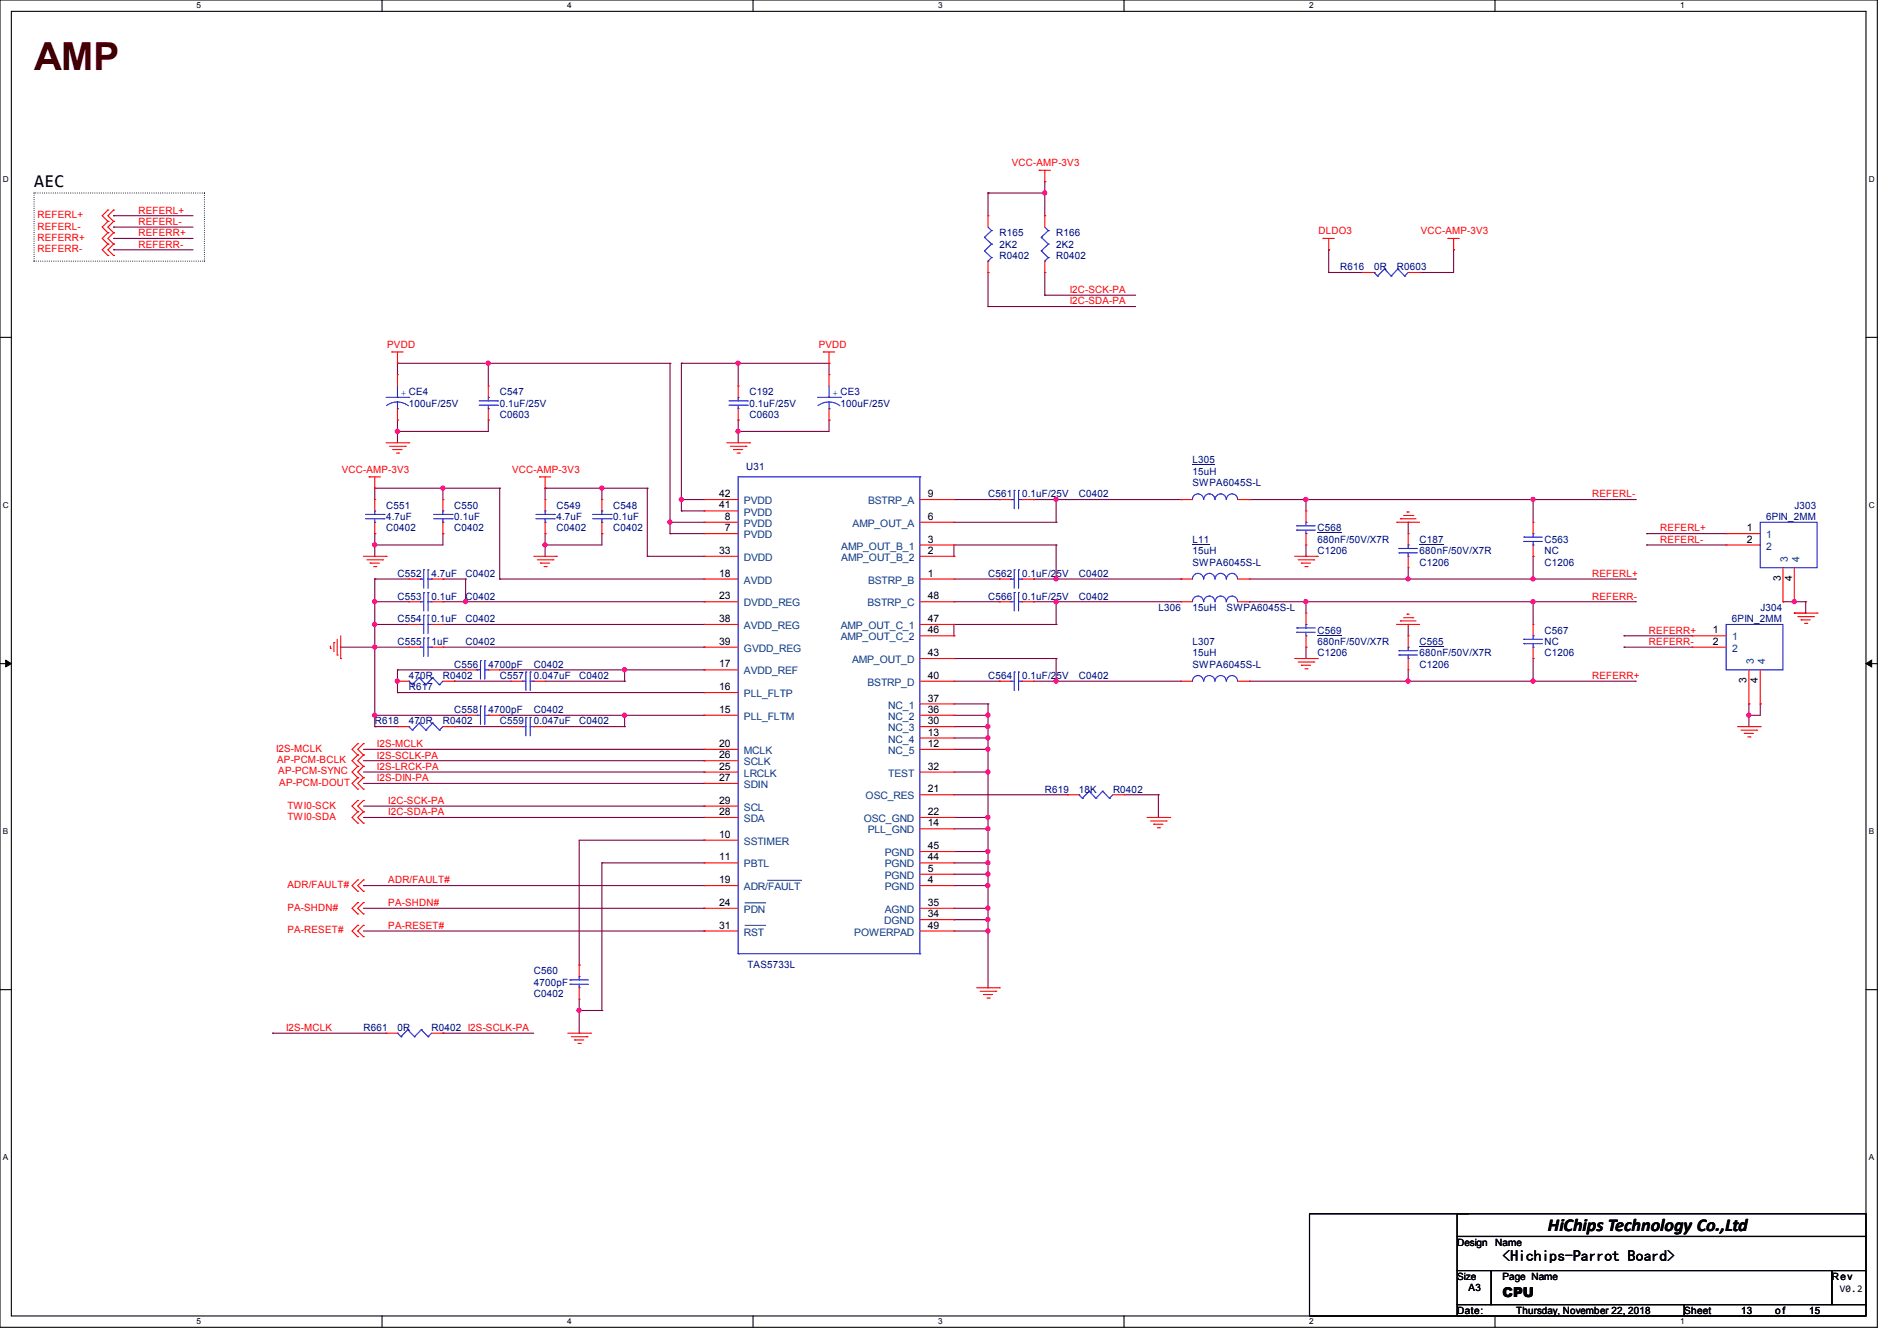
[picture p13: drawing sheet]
<svg xmlns="http://www.w3.org/2000/svg" width="297mm" height="210mm" viewBox="0 0 297 210" stroke-linecap="round" stroke-linejoin="round" font-family="sans-serif">
<defs><g id="words">
<text font-size="6.1" fill="#400000" x="5.3" y="11">AMP</text>
<g font-size="2.8">
<text x="5.3" y="29.3">AEC</text>
<text x="242.4" y="192.8">HiChips Technology Co.,Ltd</text>
</g>
<text font-size="2.5" x="235.2" y="197.5">&lt;Hichips-Parrot Board&gt;</text>
<text font-size="2.1" x="235.2" y="203.1">CPU</text>
<g font-size="1.6" fill="#f00">
<text x="158.4" y="26">VCC-AMP-3V3</text>
<text x="5.9" y="34.2">REFERL+</text>
<text x="5.9" y="35.9">REFERL-</text>
<text x="21.7" y="33.4">REFERL+</text>
<text x="21.7" y="35.2">REFERL-</text>
<text x="5.9" y="37.7">REFERR+</text>
<text x="5.9" y="39.5">REFERR-</text>
<text x="21.7" y="37">REFERR+</text>
<text x="21.7" y="38.8">REFERR-</text>
<text x="206.4" y="36.7">DLDO3</text>
<text x="222.4" y="36.7">VCC-AMP-3V3</text>
<text x="167.5" y="45.9">I2C-SCK-PA</text>
<text x="167.5" y="47.7">I2C-SDA-PA</text>
<text x="60.6" y="54.4">PVDD</text>
<text x="128.2" y="54.4">PVDD</text>
<text x="53.5" y="74">VCC-AMP-3V3</text>
<text x="80.2" y="74">VCC-AMP-3V3</text>
<text x="249.3" y="77.9">REFERL-</text>
<text x="259.9" y="83.2">REFERL+</text>
<text x="259.9" y="85">REFERL-</text>
<text x="249.3" y="90.3">REFERL+</text>
<text x="249.3" y="93.9">REFERR-</text>
<text x="258.2" y="99.2">REFERR+</text>
<text x="258.2" y="101">REFERR-</text>
<text x="249.3" y="106.3">REFERR+</text>
<text x="43.2" y="117.7">I2S-MCLK</text>
<text x="43.4" y="119.5">AP-PCM-BCLK</text>
<text x="59" y="117">I2S-MCLK</text>
<text x="59" y="118.8">I2S-SCLK-PA</text>
<text x="43.6" y="121.3">AP-PCM-SYNC</text>
<text x="43.7" y="123.1">AP-PCM-DOUT</text>
<text x="59" y="122.3">I2S-DIN-PA</text>
<text x="59" y="120.6">I2S-LRCK-PA</text>
<text x="60.8" y="125.9">I2C-SCK-PA</text>
<text x="45" y="126.6">TWI0-SCK</text>
<text x="45" y="128.4">TWI0-SDA</text>
<text x="60.8" y="127.7">I2C-SDA-PA</text>
<text x="45" y="142.6">PA-SHDN#</text>
<text x="45" y="139.1">ADR/FAULT#</text>
<text x="60.8" y="138.3">ADR/FAULT#</text>
<text x="60.8" y="141.9">PA-SHDN#</text>
<text x="45" y="146.2">PA-RESET#</text>
<text x="60.8" y="145.5">PA-RESET#</text>
<text x="44.8" y="161.5">I2S-MCLK</text>
</g>
<g font-size="1.6" fill="#000080">
<text x="156.5" y="37">R165</text>
<text x="156.5" y="38.8">2K2</text>
<text x="156.5" y="40.6">R0402</text>
<text x="165.4" y="37">R166</text>
<text x="165.4" y="38.8">2K2</text>
<text x="165.4" y="40.6">R0402</text>
<text x="209.8" y="42.3">R616</text>
<text x="215.2" y="42.3">0R</text>
<text x="218.7" y="42.3">R0603</text>
<text x="64" y="63.7">100uF/25V</text>
<text x="78.2" y="61.9">C547</text>
<text x="78.2" y="63.7">0.1uF/25V</text>
<text x="78.2" y="65.4">C0603</text>
<text x="117.4" y="61.9">C192</text>
<text x="117.4" y="63.7">0.1uF/25V</text>
<text x="117.4" y="65.4">C0603</text>
<text x="131.6" y="63.7">100uF/25V</text>
<text x="116.8" y="73.6">U31</text>
<text x="154.7" y="77.9">C561</text>
<text x="160" y="77.9">0.1uF/25V</text>
<text x="168.9" y="77.9">C0402</text>
<text x="186.7" y="72.6">L305</text>
<text x="186.7" y="74.3">15uH</text>
<text x="186.7" y="76.1">SWPA6045S-L</text>
<text x="60.5" y="79.7">C551</text>
<text x="60.5" y="81.4">4.7uF</text>
<text x="60.5" y="83.2">C0402</text>
<text x="71.1" y="79.7">C550</text>
<text x="71.1" y="81.4">0.1uF</text>
<text x="71.1" y="83.2">C0402</text>
<text x="87.1" y="79.7">C549</text>
<text x="87.1" y="81.4">4.7uF</text>
<text x="87.1" y="83.2">C0402</text>
<text x="96" y="79.7">C548</text>
<text x="96" y="81.4">0.1uF</text>
<text x="96" y="83.2">C0402</text>
<text x="206.3" y="83.2">C568</text>
<text x="276.5" y="81.4">6PIN_2MM</text>
<text x="280.9" y="79.7">J303</text>
<text x="186.7" y="85">L11</text>
<text x="186.7" y="86.8">15uH</text>
<text x="186.7" y="88.6">SWPA6045S-L</text>
<text x="206.3" y="85">680nF/50V/X7R</text>
<text x="206.3" y="86.8">C1206</text>
<text x="222.3" y="85">C187</text>
<text x="222.3" y="86.8">680nF/50V/X7R</text>
<text x="222.3" y="88.6">C1206</text>
<text x="241.8" y="85">C563</text>
<text x="241.8" y="86.8">NC</text>
<text x="241.8" y="88.6">C1206</text>
<text x="62.2" y="93.9">C553</text>
<text x="62.2" y="90.3">C552</text>
<text x="67.6" y="93.9">0.1uF</text>
<text x="67.6" y="90.3">4.7uF</text>
<text x="72.9" y="93.9">C0402</text>
<text x="72.9" y="90.3">C0402</text>
<text x="154.7" y="93.9">C566</text>
<text x="154.7" y="90.3">C562</text>
<text x="160" y="93.9">0.1uF/25V</text>
<text x="160" y="90.3">0.1uF/25V</text>
<text x="168.9" y="93.9">C0402</text>
<text x="168.9" y="90.3">C0402</text>
<text x="181.4" y="95.7">L306</text>
<text x="186.7" y="95.7">15uH</text>
<text x="192" y="95.7">SWPA6045S-L</text>
<text x="275.6" y="95.7">J304</text>
<text x="62.2" y="101">C555</text>
<text x="62.2" y="97.5">C554</text>
<text x="67.6" y="101">1uF</text>
<text x="67.6" y="97.5">0.1uF</text>
<text x="72.9" y="101">C0402</text>
<text x="72.9" y="97.5">C0402</text>
<text x="186.7" y="101">L307</text>
<text x="206.3" y="99.2">C569</text>
<text x="206.3" y="101">680nF/50V/X7R</text>
<text x="222.3" y="101">C565</text>
<text x="241.8" y="99.2">C567</text>
<text x="241.8" y="101">NC</text>
<text x="271.2" y="97.5">6PIN_2MM</text>
<text x="64" y="106.3">470R</text>
<text x="69.3" y="106.3">R0402</text>
<text x="71.1" y="104.6">C556</text>
<text x="76.5" y="104.6">4700pF</text>
<text x="78.2" y="106.3">C557</text>
<text x="83.6" y="104.6">C0402</text>
<text x="83.6" y="106.3">0.047uF</text>
<text x="90.7" y="106.3">C0402</text>
<text x="154.7" y="106.3">C564</text>
<text x="160" y="106.3">0.1uF/25V</text>
<text x="168.9" y="106.3">C0402</text>
<text x="186.7" y="102.8">15uH</text>
<text x="186.7" y="104.6">SWPA6045S-L</text>
<text x="206.3" y="102.8">C1206</text>
<text x="222.3" y="102.8">680nF/50V/X7R</text>
<text x="222.3" y="104.6">C1206</text>
<text x="241.8" y="102.8">C1206</text>
<text x="58.7" y="113.5">R618</text>
<text x="64" y="113.5">470R</text>
<text x="64" y="108.1">R617</text>
<text x="69.3" y="113.5">R0402</text>
<text x="71.1" y="111.7">C558</text>
<text x="76.5" y="111.7">4700pF</text>
<text x="78.2" y="113.5">C559</text>
<text x="83.6" y="113.5">0.047uF</text>
<text x="83.6" y="111.7">C0402</text>
<text x="90.7" y="113.5">C0402</text>
<text x="163.6" y="124.1">R619</text>
<text x="168.9" y="124.1">18K</text>
<text x="174.3" y="124.1">R0402</text>
<text x="83.6" y="152.6">C560</text>
<text x="83.6" y="154.3">4700pF</text>
<text x="117" y="151.5">TAS5733L</text>
<text x="56.9" y="161.5">R661</text>
<text x="62.2" y="161.5">0R</text>
<text x="67.6" y="161.5">R0402 I2S-SCLK-PA</text>
<text x="83.6" y="156.1">C0402</text>
</g>
<g font-size="1.6">
<text x="112.6" y="77.9">42</text>
<text x="145.3" y="77.9">9</text>
<text x="112.6" y="79.6">41</text>
<text x="113.5" y="81.4">8</text>
<text x="113.5" y="83.2">7</text>
<text x="145.3" y="81.4">6</text>
<text x="273.5" y="83.2">1</text>
<text x="112.6" y="86.7">33</text>
<text x="145.3" y="85">3</text>
<text x="145.3" y="86.7">2</text>
<text x="273.5" y="85">2</text>
<text x="112.6" y="90.3">18</text>
<text x="112.6" y="93.9">23</text>
<text x="145.3" y="90.3">1</text>
<text x="145.3" y="93.9">48</text>
<text x="278.8" y="91" transform="rotate(-90 278.8 91)">3</text>
<text x="280.6" y="91" transform="rotate(-90 280.6 91)">4</text>
<text x="112.6" y="97.4">38</text>
<text x="112.6" y="101">39</text>
<text x="145.3" y="97.4">47</text>
<text x="145.3" y="99.2">46</text>
<text x="268.2" y="99.2">1</text>
<text x="268.2" y="101">2</text>
<text x="112.6" y="104.5">17</text>
<text x="145.3" y="102.7">43</text>
<text x="145.3" y="106.3">40</text>
<text x="273.5" y="107" transform="rotate(-90 273.5 107)">3</text>
<text x="275.2" y="107" transform="rotate(-90 275.2 107)">4</text>
<text x="112.6" y="108.1">16</text>
<text x="112.6" y="111.6">15</text>
<text x="145.3" y="109.9">37</text>
<text x="145.3" y="111.6">36</text>
<text x="145.3" y="113.4">30</text>
<text x="112.6" y="117">20</text>
<text x="112.6" y="118.7">26</text>
<text x="145.3" y="115.2">13</text>
<text x="145.3" y="117">12</text>
<text x="112.6" y="120.5">25</text>
<text x="112.6" y="122.3">27</text>
<text x="112.6" y="125.9">29</text>
<text x="145.3" y="120.5">32</text>
<text x="145.3" y="124.1">21</text>
<text x="112.6" y="127.6">28</text>
<text x="112.6" y="131.2">10</text>
<text x="145.3" y="127.6">22</text>
<text x="145.3" y="129.4">14</text>
<text x="112.6" y="134.7">11</text>
<text x="145.3" y="134.7">44</text>
<text x="145.3" y="133">45</text>
<text x="145.3" y="136.5">5</text>
<text x="112.6" y="138.3">19</text>
<text x="112.6" y="141.9">24</text>
<text x="145.3" y="138.3">4</text>
<text x="145.3" y="141.9">35</text>
<text x="145.3" y="143.6">34</text>
<text x="112.6" y="145.4">31</text>
<text x="145.3" y="145.4">49</text>
<text x="228.1" y="195.1">Design</text>
<text x="234.1" y="195.1">Name</text>
<text x="228.1" y="200.4">Size</text>
<text x="229.9" y="202.2">A3</text>
<text x="235.2" y="200.4">Page Name</text>
<text x="286.8" y="200.4">Rev</text>
<text x="288" y="202.4">V0.2</text>
<text x="228.1" y="205.7">Date:</text>
<text x="237.4" y="205.7">Thursday, November 22, 2018</text>
<text x="263.7" y="205.7">Sheet</text>
<text x="272.6" y="205.7">13</text>
<text x="277.9" y="205.7">o f</text>
<text x="283.3" y="205.7">15</text>
</g>
<g font-size="1.6" fill="#004080">
<text x="116.5" y="79">PVDD</text>
<text x="116.5" y="80.7">PVDD</text>
<text x="116.5" y="82.5">PVDD</text>
<text x="133.5" y="82.5">AMP_OUT_A</text>
<text x="135.9" y="79">BSTRP_A</text>
<text x="116.5" y="84.3">PVDD</text>
<text x="116.5" y="87.8">DVDD</text>
<text x="131.7" y="86.1">AMP_OUT_B_1</text>
<text x="131.7" y="87.8">AMP_OUT_B_2</text>
<text x="276.5" y="84.3">1</text>
<text x="276.5" y="86.1">2</text>
<text x="279.9" y="88" transform="rotate(-90 279.9 88)">3</text>
<text x="281.7" y="88" transform="rotate(-90 281.7 88)">4</text>
<text x="116.5" y="91.4">AVDD</text>
<text x="116.5" y="95">DVDD_REG</text>
<text x="135.8" y="95">BSTRP_C</text>
<text x="135.9" y="91.4">BSTRP_B</text>
<text x="116.5" y="98.5">AVDD_REG</text>
<text x="131.6" y="98.5">AMP_OUT_C_1</text>
<text x="131.6" y="100.3">AMP_OUT_C_2</text>
<text x="271.2" y="100.3">1</text>
<text x="116.5" y="102.1">GVDD_REG</text>
<text x="116.5" y="105.6">AVDD_REF</text>
<text x="133.4" y="103.8">AMP_OUT_D</text>
<text x="135.8" y="107.4">BSTRP_D</text>
<text x="271.2" y="102.1">2</text>
<text x="274.6" y="104" transform="rotate(-90 274.6 104)">3</text>
<text x="276.4" y="104" transform="rotate(-90 276.4 104)">4</text>
<text x="116.5" y="109.2">PLL_FLTP</text>
<text x="116.5" y="112.7">PLL_FLTM</text>
<text x="139.1" y="111">NC_1</text>
<text x="139.1" y="112.7">NC_2</text>
<text x="116.5" y="118.1">MCLK</text>
<text x="116.5" y="119.8">SCLK</text>
<text x="139.1" y="114.5">NC_3</text>
<text x="139.1" y="116.3">NC_4</text>
<text x="139.1" y="118.1">NC_5</text>
<text x="116.5" y="121.6">LRCLK</text>
<text x="116.5" y="123.4">SDIN</text>
<text x="135.5" y="125.2">OSC_RES</text>
<text x="139.1" y="121.6">TEST</text>
<text x="116.5" y="127">SCL</text>
<text x="116.5" y="128.7">SDA</text>
<text x="135.2" y="128.7">OSC_GND</text>
<text x="135.9" y="130.5">PLL_GND</text>
<text x="116.5" y="132.3">SSTIMER</text>
<text x="116.5" y="135.8">PBTL</text>
<text x="138.5" y="135.8">PGND</text>
<text x="138.5" y="134.1">PGND</text>
<text x="138.5" y="137.6">PGND</text>
<text x="116.5" y="139.4">ADR/FAULT</text>
<text x="116.5" y="143">PDN</text>
<text x="138.5" y="139.4">PGND</text>
<text x="138.5" y="143">AGND</text>
<text x="116.5" y="146.5">RST</text>
<text x="133.7" y="146.5">POWERPAD</text>
<text x="138.4" y="144.7">DGND</text>
</g>
<g font-size="1.5" fill="#00f">
<text x="62.8" y="62">+ CE4</text>
<text x="130.3" y="62">+ CE3</text>
</g>
<g font-size="1.3">
<text x="30.8" y="1.3">5</text>
<text x="88.8" y="1.3">4</text>
<text x="146.9" y="1.3">3</text>
<text x="205" y="1.3">2</text>
<text x="263.1" y="1.3">1</text>
<text x=".5" y="28.4">D</text>
<text x="292.6" y="28.4">D</text>
<text x=".5" y="79.5">C</text>
<text x="292.6" y="79.5">C</text>
<text x=".5" y="130.6">B</text>
<text x="292.6" y="130.6">B</text>
<text x=".5" y="181.7">A</text>
<text x="292.6" y="181.7">A</text>
<text x="30.8" y="207.4">5</text>
<text x="88.8" y="207.4">4</text>
<text x="146.9" y="207.4">3</text>
<text x="205" y="207.4">2</text>
<text x="263.1" y="207.4">1</text>
</g>
</g></defs>
<path d="M0 0h293.9v207.9h-293.9zM1.8 1.8h290.3v204.3h-290.3z" fill="none" stroke="#000" stroke-width=".17"/>
<g fill="#fff">
<path d="M30.8 .2h.7v1.4h-.7z"/>
<path d="M30.8 206.2h.7v1.4h-.7z"/>
</g>
<path d="M59.8 0v1.8M59.8 206.1v1.8" fill="none" stroke="#000" stroke-width=".17"/>
<g fill="#fff">
<path d="M88.8 .2h.7v1.4h-.7z"/>
<path d="M88.8 206.2h.7v1.4h-.7z"/>
</g>
<path d="M117.9 0v1.8M117.9 206.1v1.8" fill="none" stroke="#000" stroke-width=".17"/>
<g fill="#fff">
<path d="M146.9 .2h.7v1.4h-.7z"/>
<path d="M146.9 206.2h.7v1.4h-.7z"/>
</g>
<path d="M176 0v1.8M176 206.1v1.8" fill="none" stroke="#000" stroke-width=".17"/>
<g fill="#fff">
<path d="M205 .2h.7v1.4h-.7z"/>
<path d="M205 206.2h.7v1.4h-.7z"/>
</g>
<path d="M234.1 0v1.8M234.1 206.1v1.8" fill="none" stroke="#000" stroke-width=".17"/>
<g fill="#fff">
<path d="M263.1 .2h.6v1.4h-.6z"/>
<path d="M263.1 206.2h.6v1.4h-.6z"/>
<path d="M.5 27.3h.9v1.4h-.9z"/>
<path d="M292.6 27.3h.9v1.4h-.9z"/>
<path d="M.5 78.4h.9v1.4h-.9z"/>
<path d="M292.6 78.4h.9v1.4h-.9z"/>
</g>
<path d="M0 52.8h1.8M292.1 52.8h1.8" fill="none" stroke="#000" stroke-width=".17"/>
<g fill="#fff">
<path d="M.5 129.5h.8v1.4h-.8z"/>
<path d="M292.6 129.5h.8v1.4h-.8z"/>
</g>
<path d="M0 103.9h1.8M292.1 103.9h1.8" fill="none" stroke="#000" stroke-width=".17"/>
<path d="M.9 103.4l.9 .5-.9 .5zM292.1 103.9l.9-.5v1z" fill="#000" stroke="#000" stroke-width=".16"/>
<g fill="#fff">
<path d="M.5 180.5h.8v1.4h-.8z"/>
<path d="M292.6 180.5h.8v1.4h-.8z"/>
</g>
<path d="M0 155h1.8M292.1 155h1.8M228.1 190.1h64v3.5h-64zM228.1 193.6h64v5.4h-64zM228.1 199h5.4v5.3h-5.4zM229.9 190.1h-24.9v16h24.9M233.5 199h53.3v5.3h-53.3zM286.8 199h5.3v5.3h-5.3zM228.1 204.3h35.6v1.8h-35.6zM263.7 204.3h28.4v1.8h-28.4z" fill="none" stroke="#000" stroke-width=".17"/>
<path d="M5.3 30.2v10.7M5.3 30.2h.1M32 30.2h.1M32 30.2h-26.7M5.3 40.9h.1M5.3 40.9h26.7M32 40.9h.1M32 40.9v-10.7" fill="none" stroke="#000" stroke-width=".17" stroke-dasharray="0 .3"/>
<g fill="none" stroke="#800040" stroke-width=".17">
<path d="M17.8 33.8h.1M17.8 37.3h.1M17.8 35.6h.1M17.8 39.1h.1M17.8 33.8h12.4M17.8 37.3h12.4M17.8 35.6h12.4M17.8 39.1h12.4M154.7 30.2h.1M154.7 30.2h8.9M154.7 30.2v3.6M163.6 30.2h.1"/>
<path d="M163.6 28.4h.1M163.6 28.4v5.4M208 39.1h.1M208 39.1v3.6M227.6 39.1h.1M227.6 39.1v3.6h-5.4M62.2 56.9h.1M62.2 56.9v1.8M62.2 56.9h42.7M76.5 56.9h.1M76.5 56.9v3.6M104.9 56.9h.1"/>
<path d="M104.9 56.9v26.7M106.7 56.9h.1M106.7 56.9h23.1M106.7 56.9v23.1M115.6 56.9h.1M115.6 56.9v3.6M129.8 56.9h.1M129.8 56.9v1.8M154.7 48h.1M154.7 42.7h.1M154.7 42.7v5.3M154.7 48h23.1"/>
<path d="M163.6 46.2h.1M163.6 42.7h.1M163.6 42.7v3.5M163.6 46.2h14.2M208 42.7h.1M208 42.7h5.4M222.2 42.7h.1M58.7 76.5h.1M58.7 76.5v1.7M58.7 76.5h19.5M62.2 67.6h.1M62.2 65.8h.1"/>
<path d="M62.2 65.8v3.5M69.3 76.5h.1M69.3 76.5v1.7M76.5 65.8h.1M76.5 65.8v1.8h-14.3M78.2 76.5h.1M78.2 76.5v14.2M85.3 76.5h.1M85.3 76.5h16M85.3 76.5v1.7M94.2 76.5h.1M94.2 76.5v1.7"/>
<path d="M101.3 76.5h.1M101.3 76.5v10.6M106.7 78.2h.1M106.7 78.2h3.5M115.6 67.6h.1M115.6 65.8h.1M115.6 65.8v3.5M129.8 65.8h.1M129.8 65.8v1.8h-14.2M149.4 78.2h7.1M156.5 78.2h.1M161.8 78.2h.1"/>
<path d="M161.8 78.2h23.1M165.4 78.2h.1M165.4 78.2v3.6M184.9 78.2h.1M195.6 78.2h.1M195.6 78.2h60.4M204.5 78.2h.1M204.5 78.2v1.8M240 78.2h.1M240 78.2v3.6M256 78.2h.1M58.7 90.7h.1"/>
<path d="M58.7 94.2h.1M58.7 97.8h.1M58.7 83.6h.1M58.7 85.3h.1M58.7 94.2h5.3M58.7 90.7h5.3M58.7 83.6v3.5M58.7 90.7v23.1M58.7 97.8h5.3M69.3 90.7h.1M69.3 83.6h.1M69.3 94.2h40.9"/>
<path d="M69.3 90.7h3.6M69.3 97.8h40.9M69.3 83.6v1.7h-10.6M72.9 94.2h.1M72.9 90.7h.1M72.9 90.7v3.5M78.2 90.7h.1M78.2 90.7h32M85.3 83.6h.1M85.3 85.3h.1M85.3 83.6v3.5M94.2 83.6h.1"/>
<path d="M94.2 83.6v1.7h-8.9M101.3 87.1h.1M101.3 87.1h8.9M104.9 83.6h.1M104.9 81.8h.1M104.9 81.8h5.3M104.9 83.6h5.3M106.7 80h.1M106.7 80h3.5M110.2 94.2h.1M110.2 97.8h.1M149.4 87.1h.1"/>
<path d="M149.4 99.6h.1M149.4 94.2h7.1M149.4 90.7h7.1M149.4 81.8h16M156.5 90.7h.1M156.5 94.2h.1M161.8 90.7h.1M161.8 94.2h.1M161.8 94.2h23.1M161.8 90.7h23.1M165.4 81.8h.1M165.4 85.3h.1"/>
<path d="M165.4 90.7h.1M165.4 94.2h.1M165.4 97.8h.1M165.4 97.8h-16v1.8M165.4 85.3v5.4M165.4 94.2v3.6M165.4 85.3h-16v1.8M184.9 90.7h.1M195.6 94.2h.1M195.6 94.2h60.4M195.6 90.7h60.4M204.5 87.1h.1"/>
<path d="M204.5 94.2h.1M204.5 85.3v1.8M204.5 94.2v1.8M220.5 90.7h.1M220.5 81.8h.1M220.5 97.8h.1M220.5 81.8v1.8M220.5 88.9v1.8M220.5 97.8v1.8M240 87.1h.1M240 94.2h.1M240 90.7h.1"/>
<path d="M240 87.1v3.6M240 94.2v3.6M254.3 99.6h.1M254.3 99.6h10.6M256 90.7h.1M256 94.2h.1M257.8 83.6h.1M257.8 85.3h.1M257.8 85.3h12.5M257.8 83.6h12.5M279.1 94.2h.1M279.1 94.2h3.6"/>
<path d="M280.9 96h.1M280.9 96h1.8M282.7 94.2h.1M282.7 96h.1M282.7 94.2v1.8M53.3 101.3h10.7M56.9 117.3h53.3M56.9 119.1h53.3M58.7 101.3h.1M58.7 112h.1M58.7 113.8h.1M58.7 113.8h3.5"/>
<path d="M58.7 112h14.2M62.2 104.9h.1M62.2 106.7h.1M62.2 108.5h.1M62.2 113.8h.1M62.2 104.9h10.7M62.2 104.9v3.6M62.2 108.5h48M69.3 101.3h40.9M71.1 106.7h.1M71.1 113.8h.1M71.1 106.7h8.9"/>
<path d="M71.1 113.8h8.9M72.9 112h.1M78.2 104.9h32M78.2 112h32M85.3 106.7h12.5M85.3 113.8h12.5M97.8 104.9h.1M97.8 106.7h.1M97.8 112h.1M97.8 113.8h.1M97.8 104.9v1.8M97.8 112v1.8"/>
<path d="M110.2 101.3h.1M110.2 104.9h.1M110.2 112h.1M110.2 117.3h.1M110.2 119.1h.1M149.4 103.1h.1M149.4 106.7h7.1M149.4 113.8h5.3M149.4 112h5.3M149.4 117.3h5.3M149.4 103.1h16M149.4 110.2h5.3"/>
<path d="M149.4 115.6h5.3M154.7 110.2h.1M154.7 112h.1M154.7 117.3h.1M154.7 115.6h.1M154.7 113.8h.1M154.7 110.2v44.5M156.5 106.7h.1M161.8 106.7h23.1M165.4 106.7h.1M165.4 103.1h.1M165.4 103.1v3.6"/>
<path d="M195.6 106.7h60.4M204.5 101.3h.1M204.5 101.3v1.8M220.5 106.7h.1M220.5 104.9v1.8M240 103.1h.1M240 106.7h.1M240 103.1v3.6M254.3 101.3h.1M254.3 101.3h10.6M256 106.7h.1M273.8 110.2h.1"/>
<path d="M273.8 112h.1M273.8 110.2v3.6M275.6 110.2h.1M275.6 110.2v1.8h-1.8M56.9 138.7h.1M56.9 138.7h53.3M56.9 126.2h53.3M56.9 128h53.3M56.9 122.7h53.3M56.9 120.9h53.3M94.2 135.1h.1M94.2 135.1h16"/>
<path d="M94.2 135.1v23.1M110.2 131.6h.1M110.2 126.2h.1M110.2 128h.1M110.2 122.7h.1M110.2 120.9h.1M110.2 131.6h-19.5v19.5M149.4 135.1h5.3M149.4 138.7h5.3M149.4 128h5.3M149.4 120.9h5.3M149.4 136.9h5.3"/>
<path d="M149.4 133.3h5.3M149.4 129.8h5.3M149.4 124.5h17.7M154.7 138.7h.1M154.7 136.9h.1M154.7 135.1h.1M154.7 133.3h.1M154.7 129.8h.1M154.7 128h.1M154.7 120.9h.1M167.1 124.5h.1M176 124.5h5.4"/>
<path d="M181.4 124.5h.1M181.4 128h.1M181.4 124.5v3.5M56.9 142.2h53.3M56.9 145.8h53.3M90.7 151.1h.1M90.7 158.2h.1M90.7 156.5v5.3M90.7 158.2h3.5M94.2 158.2h.1M110.2 142.2h.1M110.2 145.8h.1"/>
<path d="M149.4 144h.1M149.4 142.2h5.3M149.4 145.8h5.3M149.4 144h5.3M154.7 145.8h.1M154.7 154.7h.1M154.7 142.2h.1M154.7 144h.1M42.7 161.8h.1M42.7 161.8h17.8M69.3 161.8h.1M69.3 161.8h14.3"/>
<path d="M90.7 161.8h.1"/>
</g>
<g fill="#f0f" stroke="#f0f" stroke-width=".17">
<circle cx="163.6" cy="30.2" r=".32"/>
<circle cx="58.7" cy="94.2" r=".32"/>
<circle cx="72.9" cy="94.2" r=".32"/>
<circle cx="58.7" cy="97.8" r=".32"/>
<circle cx="62.2" cy="106.7" r=".32"/>
<circle cx="97.8" cy="104.9" r=".32"/>
<circle cx="97.8" cy="112" r=".32"/>
<circle cx="58.7" cy="101.3" r=".32"/>
<circle cx="58.7" cy="112" r=".32"/>
<circle cx="90.7" cy="158.2" r=".32"/>
<circle cx="165.3" cy="78.2" r=".32"/>
<circle cx="165.3" cy="90.7" r=".32"/>
<circle cx="204.4" cy="78.2" r=".32"/>
<circle cx="240" cy="78.2" r=".32"/>
<circle cx="165.3" cy="94.2" r=".32"/>
<circle cx="240" cy="94.2" r=".32"/>
<circle cx="204.4" cy="94.2" r=".32"/>
<circle cx="240" cy="106.7" r=".32"/>
<circle cx="165.3" cy="106.7" r=".32"/>
<circle cx="220.5" cy="90.7" r=".32"/>
<circle cx="240" cy="90.7" r=".32"/>
<circle cx="220.5" cy="106.7" r=".32"/>
<circle cx="280.9" cy="94.2" r=".32"/>
<circle cx="115.5" cy="67.5" r=".32"/>
<circle cx="115.5" cy="56.9" r=".32"/>
<circle cx="106.7" cy="78.2" r=".32"/>
<circle cx="62.2" cy="67.5" r=".32"/>
<circle cx="76.4" cy="56.9" r=".32"/>
<circle cx="104.9" cy="81.8" r=".32"/>
<circle cx="273.8" cy="112" r=".32"/>
<circle cx="94.2" cy="76.4" r=".32"/>
<circle cx="69.3" cy="76.4" r=".32"/>
<circle cx="58.7" cy="85.3" r=".32"/>
<circle cx="154.7" cy="112" r=".32"/>
<circle cx="154.7" cy="144" r=".32"/>
<circle cx="154.7" cy="145.8" r=".32"/>
<circle cx="154.7" cy="142.2" r=".32"/>
<circle cx="154.7" cy="138.7" r=".32"/>
<circle cx="154.7" cy="135.1" r=".32"/>
<circle cx="154.7" cy="136.9" r=".32"/>
<circle cx="154.7" cy="129.8" r=".32"/>
<circle cx="154.7" cy="133.3" r=".32"/>
<circle cx="154.7" cy="128" r=".32"/>
<circle cx="85.3" cy="85.3" r=".32"/>
<circle cx="154.7" cy="117.3" r=".32"/>
<circle cx="154.7" cy="120.9" r=".32"/>
<circle cx="154.7" cy="115.5" r=".32"/>
<circle cx="154.7" cy="113.8" r=".32"/>
</g>
<g fill="none" stroke="#f00" stroke-width=".17">
<path d="M16.9 34.7h.1M16.9 32.9h.1M16.9 38.2h.1M16.9 36.4h.1M16.9 32.9l-.9 .9 .9 .9M16.9 36.4l-.9 .9 .9 .9M16.9 34.7l-.9 .9 .9 .8M16.9 38.2l-.9 .9 .9 .9M17.8 34.7h.1M17.8 32.9h.1M17.8 38.2h.1M17.8 36.4h.1"/>
<path d="M17.8 32.9l-.9 .9 .9 .9M17.8 36.4l-.9 .9 .9 .9M17.8 34.7l-.9 .9 .9 .8M17.8 38.2l-.9 .9 .9 .9M154.7 33.8h.1M154.7 33.8v1.8M162.7 26.7h.1M162.7 26.7h1.8M163.6 28.4h.1M163.6 33.8h.1M163.6 26.7v1.7M163.6 33.8v1.8"/>
<path d="M207.1 37.3h.1M207.1 37.3h1.8M208 39.1h.1M208 37.3v1.8M226.7 37.3h.1M226.7 37.3h1.8M227.6 39.1h.1M227.6 37.3v1.8M16.9 40h.1M17.8 40h.1M61.3 55.1h.1M61.3 55.1h1.8"/>
<path d="M62.2 56.9h.1M62.2 58.7h.1M62.2 55.1v1.8M62.2 58.7v1.8M128.9 55.1h.1M128.9 55.1h1.8M129.8 56.9h.1M129.8 58.7h.1M129.8 55.1v1.8M129.8 58.7v1.8M154.7 42.7h.1M154.7 40.9v1.8"/>
<path d="M163.6 42.7h.1M163.6 40.9v1.8M213.4 42.7h.1M213.4 42.7h1.7M220.5 42.7h1.7M222.2 42.7h.1M57.8 74.7h.1M57.8 74.7h1.8M58.7 76.5h.1M58.7 78.2h.1M58.7 74.7v1.8M58.7 78.2v1.8"/>
<path d="M60.5 69.3h3.5M61 69.9h2.5M61.5 70.4h.1M61.5 70.4h1.4M62.1 71h.3M62.2 65.8h.1M62.2 64v1.8M62.4 71h.1M63.5 69.9h.1M64 69.3h.1M69.3 78.2h.1M69.3 78.2v1.8"/>
<path d="M76.5 60.5h.1M76.5 65.8h.1M76.5 60.5v1.7M76.5 64v1.8M84.5 74.7h.1M84.5 74.7h1.7M85.3 76.5h.1M85.3 78.2h.1M85.3 74.7v1.8M85.3 78.2v1.8M94.2 78.2h.1M94.2 78.2v1.8"/>
<path d="M110.2 78.2h.1M110.2 78.2h5.4M113.8 69.3h3.5M114.3 69.9h2.5M114.9 70.4h.1M114.9 70.4h1.4M115.4 71h.3M115.6 60.5h.1M115.6 65.8h.1M115.6 60.5v1.7M115.6 64v1.8M115.7 71h.1"/>
<path d="M116.8 69.9h.1M117.3 69.3h.1M129.8 65.8h.1M129.8 64v1.8M144 78.2h5.4M149.4 78.2h.1M156.5 78.2h.1M156.5 78.2h1.7M160 78.2h1.8M161.8 78.2h.1M184.9 78.2h.1M184.9 78.2h1.8"/>
<path d="M193.8 78.2h1.8M195.6 78.2h.1M53.3 99.6v3.5M56.9 87.1h3.6M57.4 87.7h2.5M58 88.2h.1M58 88.2h1.4M58.5 88.7h.3M58.7 83.6h.1M58.7 81.8v1.8M58.8 88.7h.1M59.9 87.7h.1"/>
<path d="M60.5 87.1h.1M64 94.2h.1M64 97.8h.1M64 90.7h.1M64 97.8h1.8M64 94.2h1.8M64 90.7h1.8M67.6 97.8h1.7M67.6 94.2h1.7M67.6 90.7h1.7M69.3 83.6h.1M69.3 94.2h.1"/>
<path d="M69.3 97.8h.1M69.3 90.7h.1M69.3 81.8v1.8M83.6 87.1h3.5M84.1 87.7h2.5M84.6 88.2h.1M84.6 88.2h1.5M85.2 88.7h.3M85.3 83.6h.1M85.3 81.8v1.8M85.5 88.7h.1M86.6 87.7h.1"/>
<path d="M87.1 87.1h.1M94.2 83.6h.1M94.2 81.8v1.8M110.2 80h.1M110.2 81.8h.1M110.2 83.6h.1M110.2 87.1h.1M110.2 90.7h.1M110.2 94.2h.1M110.2 97.8h.1M110.2 87.1h5.4M110.2 81.8h5.4"/>
<path d="M110.2 97.8h5.4M110.2 94.2h5.4M110.2 80h5.4M110.2 83.6h5.4M110.2 90.7h5.4M144 87.1h5.4M144 81.8h5.4M144 97.8h5.4M144 99.6h5.4M144 94.2h5.4M144 90.7h5.4M144 85.3h5.4"/>
<path d="M149.4 81.8h.1M149.4 85.3h.1M149.4 87.1h.1M149.4 90.7h.1M149.4 94.2h.1M149.4 97.8h.1M149.4 99.6h.1M156.5 94.2h.1M156.5 90.7h.1M156.5 94.2h1.7M156.5 90.7h1.7M160 94.2h1.8"/>
<path d="M160 90.7h1.8M161.8 94.2h.1M161.8 90.7h.1M184.9 90.7h.1M184.9 94.2h.1M184.9 94.2h1.8M184.9 90.7h1.8M193.8 94.2h1.8M193.8 90.7h1.8M195.6 90.7h.1M195.6 94.2h.1M202.7 87.1h3.5"/>
<path d="M203.2 87.7h2.5M203.8 88.2h.1M203.8 88.2h1.4M204.3 88.7h.3M204.5 85.3h.1M204.5 80h.1M204.5 96h.1M204.5 80v1.8M204.5 83.6v1.7M204.5 96v1.8M204.5 99.6v1.7M204.6 88.7h.1"/>
<path d="M205.7 87.7h.1M206.2 87.1h.1M218.7 81.8h.1M218.7 97.8h.1M218.7 81.8h3.5M218.7 97.8h3.5M219.2 81.2h.1M219.2 97.2h.1M219.2 81.2h2.5M219.2 97.2h2.5M219.8 80.7h1.4M219.8 96.7h1.4"/>
<path d="M220.3 80.2h.1M220.3 96.2h.1M220.3 80.2h.3M220.3 96.2h.3M220.5 99.6h.1M220.5 88.9h.1M220.5 83.6h.1M220.5 83.6v1.7M220.5 87.1v1.8M220.5 99.6v1.7M221.2 80.7h.1M221.2 96.7h.1"/>
<path d="M240 87.1h.1M240 81.8h.1M240 97.8h.1M240 81.8v1.8M240 85.3v1.8M240 97.8v1.8M264.9 99.6h.1M264.9 99.6h5.4M270.3 83.6h.1M270.3 85.3h.1M270.3 83.6h5.3M270.3 85.3h5.3"/>
<path d="M279.1 94.2h.1M279.1 88.9v5.3M280.9 94.2h.1M280.9 96h3.6M280.9 88.9v5.3M281.5 96.6h2.4M282 97.1h.1M282 97.1h1.4M282.5 97.6h.4M282.9 97.6h.1M283.9 96.6h.1M284.5 96h.1"/>
<path d="M51.7 101.5h.1M51.7 101.2v.3M52.3 100.6h.1M52.3 100.6v1.5M52.8 102.6h.1M52.8 100.1v2.5M53.3 103.1h.1M56 118.2h.1M56 116.5h.1M56 116.5l-.9 .8 .9 .9M56 118.2l-.9 .9 .9 .9M56.9 118.2h.1"/>
<path d="M56.9 116.5h.1M56.9 116.5l-.9 .8 .9 .9M56.9 118.2l-.9 .9 .9 .9M62.2 113.8h.1M62.2 106.7h.1M62.2 113.8h1.8M62.2 106.7h1.8M64 101.3h.1M64 101.3h1.8M67.6 101.3h1.7M69.3 101.3h.1M69.3 113.8h1.8"/>
<path d="M69.3 106.7h1.8M71.1 113.8h.1M71.1 106.7h.1M72.9 104.9h.1M72.9 112h.1M72.9 104.9h1.8M72.9 112h1.8M76.5 104.9h1.7M76.5 112h1.7M78.2 104.9h.1M78.2 112h.1M80 106.7h.1"/>
<path d="M80 113.8h.1M80 113.8h1.8M80 106.7h1.8M83.6 113.8h1.7M83.6 106.7h1.7M85.3 106.7h.1M85.3 113.8h.1M110.2 101.3h.1M110.2 104.9h.1M110.2 108.5h.1M110.2 112h.1M110.2 117.3h.1"/>
<path d="M110.2 119.1h.1M110.2 101.3h5.4M110.2 104.9h5.4M110.2 108.5h5.4M110.2 112h5.4M110.2 117.3h5.4M110.2 119.1h5.4M144 103.1h5.4M144 113.8h5.4M144 106.7h5.4M144 112h5.4M144 117.3h5.4"/>
<path d="M144 110.2h5.4M144 115.6h5.4M149.4 103.1h.1M149.4 106.7h.1M149.4 110.2h.1M149.4 112h.1M149.4 113.8h.1M149.4 115.6h.1M149.4 117.3h.1M156.5 106.7h.1M156.5 106.7h1.7M160 106.7h1.8"/>
<path d="M161.8 106.7h.1M184.9 106.7h.1M184.9 106.7h1.8M193.8 106.7h1.8M195.6 106.7h.1M202.7 103.1h3.5M203.2 103.7h2.5M203.8 104.2h.1M203.8 104.2h1.4M204.3 104.7h.3M204.5 101.3h.1M204.6 104.7h.1"/>
<path d="M205.7 103.7h.1M206.2 103.1h.1M220.5 104.9h.1M220.5 103.1v1.8M240 103.1h.1M240 101.3v1.8M264.9 101.3h.1M264.9 101.3h5.4M272 113.8h3.6M272.6 114.3h2.4M273.1 114.9h.1M273.1 114.9h1.4"/>
<path d="M273.6 115.4h.4M273.8 110.2h.1M273.8 104.9v5.3M274 115.4h.1M275 114.3h.1M275.6 113.8h.1M275.6 110.2h.1M275.6 104.9v5.3M56 139.6h.1M56 137.8h.1M56 127.1h.1M56 125.3h.1"/>
<path d="M56 128.9h.1M56 120h.1M56 121.8h.1M56 123.6h.1M56 137.8l-.9 .9 .9 .9M56 125.3l-.9 .9 .9 .9M56 127.1l-.9 .9 .9 .9M56 120l-.9 .9 .9 .9M56 121.8l-.9 .9 .9 .9M56.9 139.6h.1M56.9 137.8h.1M56.9 127.1h.1"/>
<path d="M56.9 125.3h.1M56.9 128.9h.1M56.9 120h.1M56.9 121.8h.1M56.9 123.6h.1M56.9 137.8l-.9 .9 .9 .9M56.9 125.3l-.9 .9 .9 .9M56.9 127.1l-.9 .9 .9 .9M56.9 120l-.9 .9 .9 .9M56.9 121.8l-.9 .9 .9 .9M110.2 120.9h.1M110.2 122.7h.1"/>
<path d="M110.2 126.2h.1M110.2 128h.1M110.2 131.6h.1M110.2 135.1h.1M110.2 138.7h.1M110.2 128h5.4M110.2 120.9h5.4M110.2 122.7h5.4M110.2 126.2h5.4M110.2 131.6h5.4M110.2 135.1h5.4M110.2 138.7h5.4"/>
<path d="M144 128h5.4M144 120.9h5.4M144 135.1h5.4M144 138.7h5.4M144 124.5h5.4M144 129.8h5.4M144 133.3h5.4M144 136.9h5.4M149.4 120.9h.1M149.4 124.5h.1M149.4 128h.1M149.4 129.8h.1"/>
<path d="M149.4 135.1h.1M149.4 133.3h.1M149.4 138.7h.1M149.4 136.9h.1M167.1 124.5h.1M167.1 124.5h1.8M174.2 124.5h1.8M176 124.5h.1M179.6 128h3.5M180.1 128.6h2.5M180.6 129.1h.1M180.6 129.1h1.5"/>
<path d="M181.2 129.6h.3M181.5 129.6h.1M182.6 128.6h.1M183.1 128h.1M56 143.1h.1M56 141.4h.1M56 146.7h.1M56 144.9h.1M56 141.4l-.9 .8 .9 .9M56 144.9l-.9 .9 .9 .9M56.9 143.1h.1M56.9 141.4h.1"/>
<path d="M56.9 146.7h.1M56.9 144.9h.1M56.9 141.4l-.9 .8 .9 .9M56.9 144.9l-.9 .9 .9 .9M90.7 156.5h.1M90.7 151.1h.1M90.7 151.1v1.8M90.7 154.7v1.8M110.2 142.2h.1M110.2 145.8h.1M110.2 142.2h5.4M110.2 145.8h5.4"/>
<path d="M144 142.2h5.4M144 145.8h5.4M144 144h5.4M149.4 142.2h.1M149.4 144h.1M149.4 145.8h.1M152.9 154.7h3.6M153.5 155.2h2.4M154 155.7h.1M154 155.7h1.4M154.5 156.3h.4M154.9 156.3h.1"/>
<path d="M155.9 155.2h.1M156.5 154.7h.1M60.5 161.8h.1M60.5 161.8h1.7M67.6 161.8h1.7M69.3 161.8h.1M88.9 161.8h3.6M89.5 162.3h2.4M90 162.9h.1M90 162.9h1.4M90.5 163.4h.3M90.8 163.4h.1"/>
<path d="M91.9 162.3h.1M92.5 161.8h.1"/>
</g>
<g fill="none" stroke="#00f" stroke-width=".17">
<path d="M154.1 37.2h.1M154.1 39.3h.1M154.1 37.2l1.1 1M154.1 39.3l1.1 1M154.7 35.6l.5 .5M155.2 38.2h.1M155.2 36.1h.1M155.2 36.1l-1.1 1.1M155.2 38.2l-1.1 1.1M163 37.2h.1M163 39.3h.1M163 37.2l1.1 1"/>
<path d="M163 39.3l1.1 1M163.6 35.6l.5 .5M164.1 38.2h.1M164.1 36.1h.1M164.1 36.1l-1.1 1.1M164.1 38.2l-1.1 1.1M154.7 40.9h.1M155.2 40.3h.1M155.2 40.3l-.5 .6M163.6 40.9h.1M164.1 40.3h.1M164.1 40.3l-.5 .6"/>
<path d="M215.1 42.7h.1M215.1 42.7l.6 .5M215.7 43.2h.1M216.7 42.1h.1M216.7 42.1l1.1 1.1M216.7 42.1l-1 1.1M217.8 43.2h.1M218.9 42.1h.1M218.9 42.1l1 1.1M218.9 42.1l-1.1 1.1M219.9 43.2h.1M220.5 42.7l-.6 .5"/>
<path d="M60.5 62.2h3.5M62.2 64h.1M62.2 62.2h.1M62.2 62.9l1.1 .3 .6 .3M62.2 62.9l-.7 .1-1 .5M62.2 60.5v1.7M62.2 62.9v1.1M64 62.2h.1M75 62.8h2.9M75 63.5h2.9M76.5 62.2h.1M76.5 64h.1"/>
<path d="M76.5 62.2v.6M76.5 63.5v.5M77.9 62.8h.1M77.9 63.5h.1M114.1 62.8h2.9M114.1 63.5h2.9M115.6 62.2h.1M115.6 64h.1M115.6 74.7h.1M115.6 62.2v.6M115.6 63.5v.5M115.6 74.7v74.7"/>
<path d="M115.6 74.7h28.4M117 62.8h.1M117 63.5h.1M128 62.2h3.6M129.8 64h.1M129.8 62.2h.1M129.8 62.9l1.1 .3 .6 .3M129.8 62.9l-.8 .1-.9 .5M129.8 60.5v1.7M129.8 62.9v1.1M131.6 62.2h.1M144 74.7h.1"/>
<path d="M144 74.7v74.7M158.2 78.2h.1M158.2 78.2h.6M158.8 76.8h.1M158.8 76.8v2.9M159.5 76.8h.1M159.5 76.8v2.9M159.5 78.2h.5M160 78.2h.1M186.7 78.2a.87 .87 0 0 1 .9-.9 .87 .87 0 0 1 .8 .9M188.5 78.2a.87 .87 0 0 1 .8-.9 .87 .87 0 0 1 .9 .9M190.2 78.2a.87 .87 0 0 1 .9-.9 .87 .87 0 0 1 .9 .9"/>
<path d="M192 78.2a.87 .87 0 0 1 .9-.9 .87 .87 0 0 1 .9 .9M57.2 80.6h2.9M57.2 81.2h2.9M58.7 80h.1M58.7 81.8h.1M58.7 80v.6M58.7 81.2v.6M60.1 80.6h.1M60.1 81.2h.1M65.8 94.2h.1M65.8 97.8h.1M65.8 90.7h.1"/>
<path d="M65.8 94.2h.5M65.8 97.8h.5M65.8 90.7h.5M66.3 99.9h.1M66.3 92.8h.1M66.3 96.4h.1M66.3 89.2h.1M66.3 89.2v2.9M66.3 92.8v2.9M66.3 96.4v2.8M66.3 99.9v2.9M67 99.9h.1"/>
<path d="M67 92.8h.1M67 96.4h.1M67 89.2h.1M67 94.2h.6M67 89.2v2.9M67 92.8v2.9M67 96.4v2.8M67 99.9v2.9M67 97.8h.6M67 90.7h.6M67.6 94.2h.1M67.6 97.8h.1"/>
<path d="M67.6 90.7h.1M67.9 80.6h2.9M67.9 81.2h2.9M69.3 80h.1M69.3 81.8h.1M69.3 80v.6M69.3 81.2v.6M70.8 80.6h.1M70.8 81.2h.1M83.9 80.6h2.9M83.9 81.2h2.9M85.3 80h.1"/>
<path d="M85.3 81.8h.1M85.3 80v.6M85.3 81.2v.6M86.8 80.6h.1M86.8 81.2h.1M92.8 80.6h2.9M92.8 81.2h2.9M94.2 80h.1M94.2 81.8h.1M94.2 80v.6M94.2 81.2v.6M95.7 80.6h.1"/>
<path d="M95.7 81.2h.1M158.2 94.2h.1M158.2 90.7h.1M158.2 94.2h.6M158.2 90.7h.6M158.8 92.8h.1M158.8 89.2h.1M158.8 89.2v2.9M158.8 92.8v2.9M159.5 92.8h.1M159.5 89.2h.1M159.5 89.2v2.9"/>
<path d="M159.5 92.8v2.9M159.5 94.2h.5M159.5 90.7h.5M160 94.2h.1M160 90.7h.1M186.7 90.7a.87 .87 0 0 1 .9-.9 .87 .87 0 0 1 .8 .9M186.7 94.2a.87 .87 0 0 1 .9-.9 .87 .87 0 0 1 .8 .9M188.5 90.7a.87 .87 0 0 1 .8-.9 .87 .87 0 0 1 .9 .9M188.5 94.2a.87 .87 0 0 1 .8-.9 .87 .87 0 0 1 .9 .9M190.2 90.7a.87 .87 0 0 1 .9-.9 .87 .87 0 0 1 .9 .9M190.2 94.2a.87 .87 0 0 1 .9-.9 .87 .87 0 0 1 .9 .9M192 90.7a.87 .87 0 0 1 .9-.9 .87 .87 0 0 1 .9 .9"/>
<path d="M192 94.2a.87 .87 0 0 1 .9-.9 .87 .87 0 0 1 .9 .9M203 83h.1M203 82.3h.1M203 99h.1M203 98.3h.1M203 83h2.9M203 82.3h2.9M203 99h2.9M203 98.3h2.9M204.5 83.6h.1M204.5 81.8h.1M204.5 99.6h.1"/>
<path d="M204.5 97.8h.1M204.5 81.8v.5M204.5 83v.6M204.5 97.8v.5M204.5 99v.6M219 86.6h.1M219 85.9h.1M219 86.6h2.9M219 85.9h2.9M220.5 87.1h.1M220.5 85.3h.1M220.5 85.3v.6"/>
<path d="M220.5 86.6v.5M238.6 84.8h.1M238.6 84.1h.1M238.6 84.8h2.9M238.6 84.1h2.9M240 85.3h.1M240 83.6h.1M240 99.6h.1M240 83.6v.5M240 84.8v.5M240 99.6v.5M270.3 97.8h8.8v7.1h-8.8z"/>
<path d="M275.6 81.8h8.9v7.1h-8.9zM64 113.8h.1M64 106.7h.1M64 113.8l.6 .5M64 106.7l.6 .5M64.6 114.3h.1M64.6 107.2h.1M65.6 113.2h.1M65.6 106.1h.1M65.6 113.2l1.1 1.1M65.6 113.2l-1 1.1M65.6 106.1l1.1 1.1"/>
<path d="M65.6 106.1l-1 1.1M65.8 101.3h.1M65.8 101.3h.5M66.7 114.3h.1M66.7 107.2h.1M67 101.3h.6M67.6 101.3h.1M67.7 113.2h.1M67.7 106.1h.1M67.7 113.2l1.1 1.1M67.7 113.2l-1 1.1M67.7 106.1l1.1 1.1"/>
<path d="M67.7 106.1l-1 1.1M68.8 114.3h.1M68.8 107.2h.1M69.3 113.8l-.5 .5M69.3 106.7l-.5 .5M74.7 104.9h.1M74.7 112h.1M74.7 104.9h.5M74.7 112h.5M75.2 103.5h.1M75.2 110.6h.1M75.2 103.5v2.8"/>
<path d="M75.2 110.6v2.9M75.9 103.5h.1M75.9 110.6h.1M75.9 103.5v2.8M75.9 110.6v2.9M75.9 104.9h.6M75.9 112h.6M76.5 104.9h.1M76.5 112h.1M81.8 106.7h.1M81.8 113.8h.1M81.8 106.7h.5"/>
<path d="M81.8 113.8h.5M82.3 105.2h.1M82.3 112.4h.1M82.3 105.2v2.9M82.3 112.4v2.8M83 105.2h.1M83 112.4h.1M83 105.2v2.9M83 112.4v2.8M83 106.7h.6M83 113.8h.6M83.6 106.7h.1"/>
<path d="M83.6 113.8h.1M158.2 106.7h.1M158.2 106.7h.6M158.8 105.2h.1M158.8 105.2v2.9M159.5 105.2h.1M159.5 105.2v2.9M159.5 106.7h.5M160 106.7h.1M186.7 106.7a.87 .87 0 0 1 .9-.9 .87 .87 0 0 1 .8 .9M188.5 106.7a.87 .87 0 0 1 .8-.9 .87 .87 0 0 1 .9 .9M190.2 106.7a.87 .87 0 0 1 .9-.9 .87 .87 0 0 1 .9 .9"/>
<path d="M192 106.7a.87 .87 0 0 1 .9-.9 .87 .87 0 0 1 .9 .9M219 102.6h.1M219 101.9h.1M219 102.6h2.9M219 101.9h2.9M220.5 103.1h.1M220.5 101.3h.1M220.5 101.3v.6M220.5 102.6v.5M238.6 100.8h.1M238.6 100.1h.1M238.6 100.8h2.9"/>
<path d="M238.6 100.1h2.9M240 101.3h.1M240 100.8v.5M168.9 124.5h.1M168.9 124.5l.6 .5M169.5 125h.1M170.5 123.9h.1M170.5 123.9l1.1 1.1M170.5 123.9l-1 1.1M171.6 125h.1M172.6 123.9h.1M172.6 123.9l1.1 1.1"/>
<path d="M172.6 123.9l-1 1.1M173.7 125h.1M174.2 124.5l-.5 .5M89.2 154.1h.1M89.2 153.5h.1M89.2 154.1h2.9M89.2 153.5h2.9M90.7 154.7h.1M90.7 152.9h.1M90.7 152.9v.6M90.7 154.1v.6M115.6 149.4h.1"/>
<path d="M115.6 149.4h28.4M144 149.4h.1M62.2 161.8h.1M62.2 161.8l.6 .5M62.8 162.3h.1M63.8 161.2h.1M63.8 161.2l1.1 1.1M63.8 161.2l-1 1.1M64.9 162.3h.1M66 161.2h.1M66 161.2l1 1.1M66 161.2l-1.1 1.1"/>
<path d="M67 162.3h.1M67.6 161.8l-.6 .5"/>
</g>
<path d="M186.7 72.8h3.5M186.7 85.2h2.7M206.2 83.5h3.9M206.2 99.5h3.9M222.2 85.2h3.9M222.2 101.2h3.9" fill="none" stroke="#000080" stroke-width=".16"/>
<path d="M120.1 137.9h5.3M125.4 137.9h.1M116.6 141.4h3.2M116.6 144.9h3.2M119.8 141.4h.1M119.8 144.9h.1" fill="none" stroke="#004080" stroke-width=".16"/>
<use href="#words"/>
</svg>
